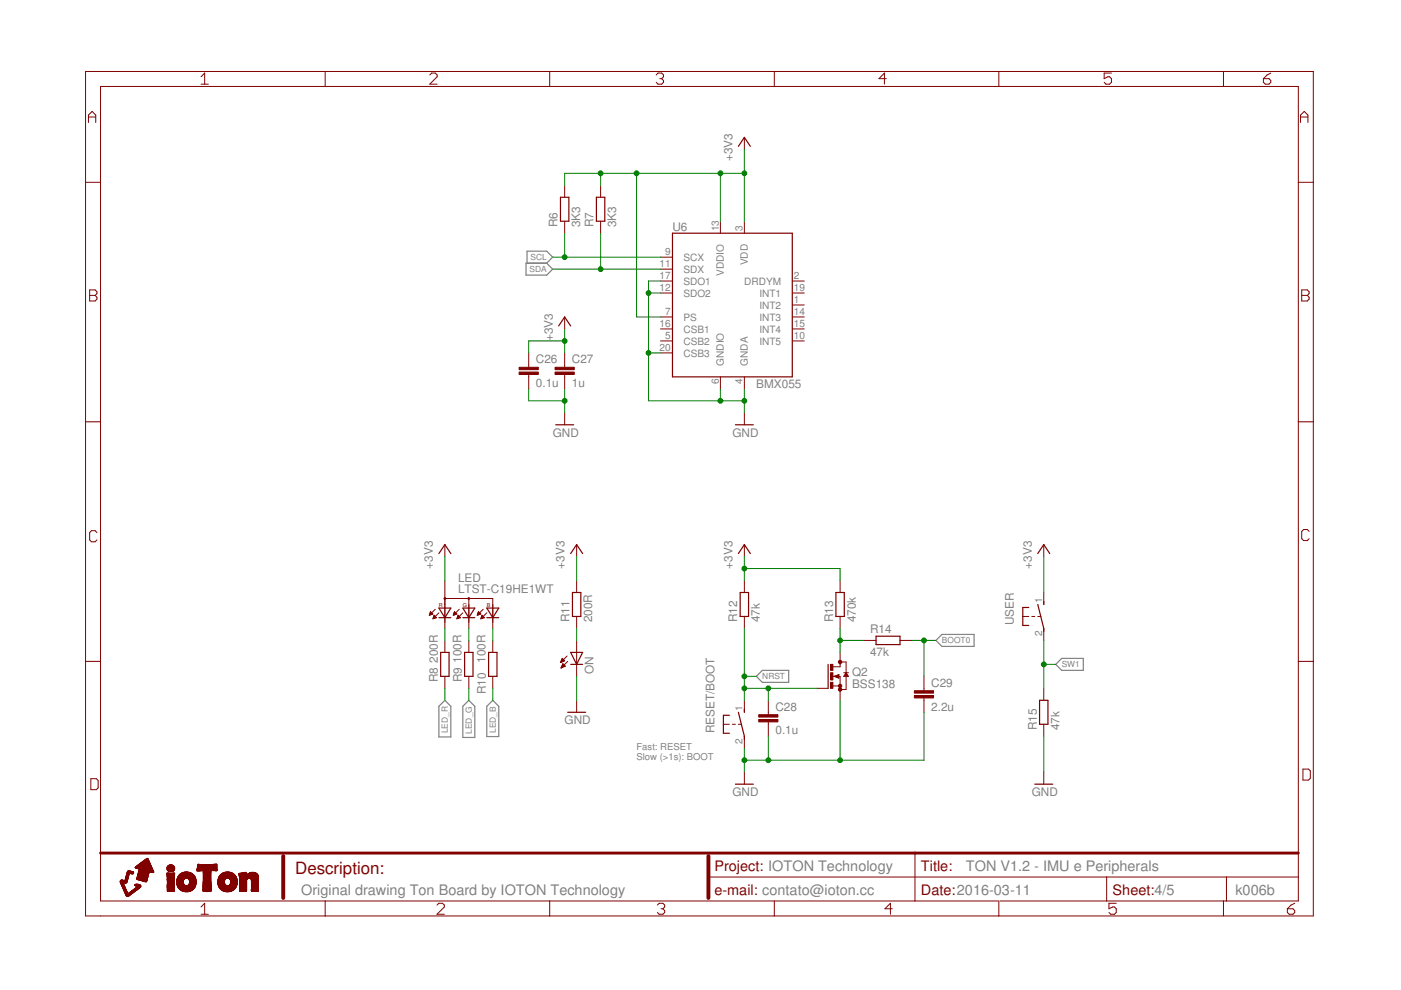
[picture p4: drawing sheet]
<svg xmlns="http://www.w3.org/2000/svg" width="297mm" height="210mm" viewBox="0 0 297 210" stroke-linecap="round" stroke-linejoin="round" font-family="sans-serif">
<defs><g id="words">
<text font-size="3.6" fill="#800000" x="62.6" y="185.3">Description:</text>
<g font-size="3.1" fill="#800000">
<text x="151.5" y="184.7">Project: IOTON Technology</text>
<text x="195.3" y="184.7">Title:</text>
<text x="151.5" y="189.8">e-mail: contato@ioton.cc</text>
<text x="195.3" y="189.8">Date:2016-03-11</text>
<text x="235.9" y="189.8">Sheet:4/5</text>
</g>
<g font-size="3.1" fill="#808080">
<text x="204.8" y="184.7">TON V1.2 - IMU e Peripherals</text>
<text x="63.9" y="189.8">Original drawing Ton Board by IOTON Technology</text>
<text x="261.9" y="189.8">k006b</text>
</g>
<g font-size="2.5" fill="#808080">
<text x="155.3" y="34.2" transform="rotate(-90 155.3 34.2)">+3V3</text>
<text x="118.2" y="48.2" transform="rotate(-90 118.2 48.2)">R6</text>
<text x="123" y="48.2" transform="rotate(-90 123 48.2)">3K3</text>
<text x="125.8" y="48.2" transform="rotate(-90 125.8 48.2)">R7</text>
<text x="130.6" y="48.2" transform="rotate(-90 130.6 48.2)">3K3</text>
<text x="142.6" y="48.9">U6</text>
<text x="113.6" y="77">C26</text>
<text x="117.2" y="72.3" transform="rotate(-90 117.2 72.3)">+3V3</text>
<text x="121.2" y="77">C27</text>
<text x="113.6" y="82.1">0.1u</text>
<text x="121.2" y="82.1">1u</text>
<text x="160.4" y="82.2">BMX055</text>
<text x="117.2" y="92.6">GND</text>
<text x="155.3" y="92.6">GND</text>
<text x="91.8" y="120.6" transform="rotate(-90 91.8 120.6)">+3V3</text>
<text x="97.1" y="125.6">LTST-C19HE1WT</text>
<text x="97.1" y="123.5">LED</text>
<text x="119.7" y="120.6" transform="rotate(-90 119.7 120.6)">+3V3</text>
<text x="155.3" y="120.6" transform="rotate(-90 155.3 120.6)">+3V3</text>
<text x="218.8" y="120.6" transform="rotate(-90 218.8 120.6)">+3V3</text>
<text x="120.8" y="132" transform="rotate(-90 120.8 132)">R11</text>
<text x="125.6" y="132" transform="rotate(-90 125.6 132)">200R</text>
<text x="156.3" y="132" transform="rotate(-90 156.3 132)">R12</text>
<text x="161.1" y="132" transform="rotate(-90 161.1 132)">47k</text>
<text x="176.6" y="132" transform="rotate(-90 176.6 132)">R13</text>
<text x="181.4" y="132" transform="rotate(-90 181.4 132)">470k</text>
<text x="184.5" y="134.3">R14</text>
<text x="215" y="132.6" transform="rotate(-90 215 132.6)">USER</text>
<text x="92.8" y="140.5" transform="rotate(-90 92.8 140.5)">200R</text>
<text x="97.9" y="140.5" transform="rotate(-90 97.9 140.5)">100R</text>
<text x="103" y="140.5" transform="rotate(-90 103 140.5)">100R</text>
<text x="125.8" y="142.9" transform="rotate(-90 125.8 142.9)">ON</text>
<text x="180.7" y="143.4">Q2</text>
<text x="184.5" y="139.1">47k</text>
<text x="92.8" y="144.7" transform="rotate(-90 92.8 144.7)">R8</text>
<text x="97.9" y="144.7" transform="rotate(-90 97.9 144.7)">R9</text>
<text x="103" y="147.2" transform="rotate(-90 103 147.2)">R10</text>
<text x="180.7" y="146">BSS138</text>
<text x="197.4" y="145.6">C29</text>
<text x="119.7" y="153.6">GND</text>
<text x="151.5" y="155.5" transform="rotate(-90 151.5 155.5)">RESET/BOOT</text>
<text x="164.4" y="155.7">0.1u</text>
<text x="164.4" y="150.6">C28</text>
<text x="197.4" y="150.6">2.2u</text>
<text x="219.8" y="154.8" transform="rotate(-90 219.8 154.8)">R15</text>
<text x="224.6" y="154.8" transform="rotate(-90 224.6 154.8)">47k</text>
<text x="155.3" y="168.8">GND</text>
<text x="218.8" y="168.8">GND</text>
</g>
<g font-size="2.1" fill="#808080">
<text x="152.4" y="49.1" transform="rotate(-90 152.4 49.1)">13</text>
<text x="157.5" y="49.1" transform="rotate(-90 157.5 49.1)">3</text>
<text x="139.8" y="56.7">11</text>
<text x="139.8" y="59.2">17</text>
<text x="141" y="54.2">9</text>
<text x="144.9" y="55.3">SCX</text>
<text x="144.9" y="57.8">SDX</text>
<text x="153.5" y="58.5" transform="rotate(-90 153.5 58.5)">VDDIO</text>
<text x="158.6" y="56.3" transform="rotate(-90 158.6 56.3)">VDD</text>
<text x="168.3" y="59.2">2</text>
<text x="139.8" y="61.8">12</text>
<text x="144.9" y="60.4">SDO1</text>
<text x="144.9" y="62.9">SDO2</text>
<text x="157.8" y="60.4">DRDYM</text>
<text x="161" y="65.4">INT2</text>
<text x="161" y="62.9">INT1</text>
<text x="168.3" y="64.3">1</text>
<text x="168.3" y="61.8">19</text>
<text x="139.8" y="69.4">16</text>
<text x="141" y="71.9">5</text>
<text x="141" y="66.9">7</text>
<text x="144.9" y="70.5">CSB1</text>
<text x="144.9" y="68">PS</text>
<text x="161" y="70.5">INT4</text>
<text x="161" y="68">INT3</text>
<text x="168.3" y="69.4">15</text>
<text x="168.3" y="66.9">14</text>
<text x="168.3" y="71.9">10</text>
<text x="139.8" y="74.5">20</text>
<text x="144.9" y="73.1">CSB2</text>
<text x="144.9" y="75.6">CSB3</text>
<text x="153.5" y="77.6" transform="rotate(-90 153.5 77.6)">GNDIO</text>
<text x="158.6" y="77.6" transform="rotate(-90 158.6 77.6)">GNDA</text>
<text x="161" y="73.1">INT5</text>
<text x="152.4" y="81.5" transform="rotate(-90 152.4 81.5)">6</text>
<text x="157.5" y="81.5" transform="rotate(-90 157.5 81.5)">4</text>
<text x="220.9" y="127.8" transform="rotate(-90 220.9 127.8)">1</text>
<text x="220.9" y="134.8" transform="rotate(-90 220.9 134.8)">2</text>
<text x="157.5" y="150.7" transform="rotate(-90 157.5 150.7)">1</text>
<text x="157.5" y="157.7" transform="rotate(-90 157.5 157.7)">2</text>
</g>
<g font-size="2" fill="#808080">
<text x="135" y="159.1">Fast: RESET</text>
<text x="135" y="161.2">Slow (&gt;1s): BOOT</text>
</g>
<g font-size="1.8" fill="#808080">
<text x="112.2" y="57.7">SDA</text>
<text x="112.5" y="55.1">SCL</text>
<text x="199.7" y="136.4">BOOT0</text>
<text x="225.1" y="141.5">SW1</text>
<text x="161.6" y="144">NRST</text>
<text x="95" y="155.5" transform="rotate(-90 95 155.5)">LED_R</text>
<text x="100" y="155.6" transform="rotate(-90 100 155.6)">LED_G</text>
<text x="105.1" y="155.4" transform="rotate(-90 105.1 155.4)">LED_B</text>
</g>
<g font-size="1.1" fill="#800000">
<text x="93.1" y="128.7">R</text>
<text x="98.1" y="128.7">G</text>
<text x="103.2" y="128.7">B</text>
</g>
</g></defs>
<path d="M111.5 55.8h4.4l1.3 1.3-1.3 1.2h-4.4zM111.7 55.8v-2.5h4.2l1.3 1.2-1.3 1.3M198.4 135.8l1.3-1.3h6.8v2.6h-6.8zM94.3 148.5l1.3 1.3v6.5h-2.6v-6.5zM99.4 148.5l1.3 1.3v6.6h-2.6v-6.6zM104.5 148.5l1.2 1.3v6.4h-2.5v-6.4zM160.4 143.4l1.2-1.3h5.6v2.6h-5.6zM223.8 140.9l1.3-1.3h4.6v2.5h-4.6z" fill="none" stroke="#808080" stroke-width=".25"/>
<g fill="none" stroke="#800000" stroke-width=".25">
<path d="M156.5 31l1.3-1.9 1.3 1.9M118.8 41.8h1.8v5.1h-1.8zM126.4 41.8h1.8v5.1h-1.8zM142.6 49.4h25.4v30.5h-25.4zM118.4 69.1l1.3-1.9 1.3 1.9M117.8 90.1h3.8M155.9 90.1h3.8M93 117.4l1.3-1.9 1.3 1.9M121 117.4l1.3-1.9 1.2 1.9M156.5 117.4l1.3-1.9 1.3 1.9M220 117.4l1.3-1.9 1.3 1.9M93 131h2.6"/>
<path d="M93 128.9h2.6l-1.3 2.1zM93.4 138.3h1.8v5.1h-1.8zM98.1 131h2.6M98.1 128.9h2.6l-1.3 2.1zM98.5 138.3h1.8v5.1h-1.8zM103.2 128.9h2.5l-1.2 2.1zM103.2 131h2.5M103.6 138.3h1.8v5.1h-1.8zM121 138.3h2.5l-1.2 2.6zM121.4 125.6h1.7v5.1h-1.7zM156.9 125.6h1.8v5.1h-1.8zM177.2 125.6h1.8v5.1h-1.8z"/>
<path d="M185.7 134.9h5.1v1.8h-5.1zM218.1 128.8h-1.2v3.8h1.2M220 128.2l1.3 5v.7M221.3 127.5v.7M120.4 151h3.8M121 140.9h2.5M154.6 151.7h-1.2v3.8h1.2M156.5 151l1.3 5.1v.6M157.8 150.4v.6M175.6 140.9v5M177.1 143.4l.6 .3v-.5l-.5 .2M179.4 142.9l.2 .4h-.5z"/>
<path d="M220.4 148.5h1.8v5.1h-1.8zM155.9 166.3h3.8M219.4 166.3h3.8"/>
<circle cx="94.3" cy="126.9" r=".17"/>
<circle cx="99.4" cy="126.9" r=".17"/>
</g>
<g fill="none" stroke="#800000" stroke-width=".21">
<path d="M42.6 16.3l.8-.8v2.3M42.6 17.8h1.6M68.9 15.2v3.1M91.1 15.9l.4-.4h.8l.4 .4v.4l-1.6 1.5h1.6M116.5 15.2v3.1M139.1 15.9l.4-.4h.8l.4 .4v.4l-.4 .4M139.9 16.7h.4M140.3 16.7l.4 .4v.3l-.4 .4h-.8l-.4-.4M164.2 15.2v3.1M187.9 16.7h-1.5l1.1-1.2v2.3M211.8 15.2v3.1M235.6 15.5h-1.5v1.2l.8-.4h.4l.3 .4v.7l-.3 .4h-.8l-.4-.4"/>
<path d="M259.4 15.2v3.1M267.9 16.7h1.1l.4 .4v.3l-.4 .4h-.7l-.4-.4zM269.4 15.5l-.8 .4-.7 .8M18.1 38.7h3.2M18.8 24.8h1.5M18.8 26v-1.6l.7-.8 .8 .8v1.6M119.7 39.3v2.5M127.3 39.3v2.5M157.8 29.1v2.6M275.3 38.7h3.1M275.7 26v-1.6l.8-.8 .8 .8v1.6M275.7 24.8h1.6"/>
<path d="M119.7 46.9v2.5M127.3 46.9v2.5M140 54.5h2.6M140 57.1h2.6M140 59.6h2.6M152.7 46.9v2.5M157.8 46.9v2.5M168 59.6h2.5M19 61.5h1.2l.4 .4v.4l-.4 .3 .4 .4v.4l-.4 .4h-1.2zM19 62.6h1.2M112.1 74.8v3.1M112.1 79.4v3"/>
<path d="M119.7 67.2v2.5M119.7 74.8v3.1M119.7 79.4v3M140 62.1h2.6M140 69.7h2.6M140 67.2h2.6M140 72.3h2.6M140 74.8h2.6M152.7 79.9v2.5M157.8 79.9v2.5M168 62.1h2.5M168 69.7h2.5"/>
<path d="M168 67.2h2.5M168 64.7h2.5M168 72.3h2.5M276 61.5h1.2l.4 .4v.4l-.4 .3 .4 .4v.4l-.4 .4h-1.2zM276 62.6h1.2M18.1 89.4h3.2M119.7 87.5v2.6M157.8 87.5v2.6M275.3 89.4h3.1M20.6 112.9l-.4-.4h-.8l-.4 .4v1.6l.4 .4h.8l.4-.4M94.3 115.5v2.5M122.3 115.5v2.5"/>
<path d="M157.8 115.5v2.5M221.3 115.5v2.5M277.6 112.7l-.4-.4h-.8l-.4 .4v1.5l.4 .4h.8l.4-.4M91.1 130.4h.2M91.1 130.3h.5M91.1 130.1h.6M91.2 130h.4M91.2 129.9h.3M91.2 129.8h.2M91.3 129.7l.5 .5-.8 .3zM91.8 131.1h.3M91.9 131h.6"/>
<path d="M91.9 130.9h.5M91.9 130.7h.4M92 130.6h.2M92 130.5h.1M92 130.5l.5 .5-.7 .2zM92.3 129.2l-.9 .9M93 129.9l-.8 .9M94.3 123.1v10.1M94.3 135.8v2.5M94.3 126.9h10.2v6.3M96.1 130.4h.3M96.2 130.3h.5"/>
<path d="M96.2 130.1h.6M96.2 130h.5M96.3 129.9h.3M96.3 129.8h.1M96.4 129.7l.5 .5-.8 .3zM96.9 131.1h.3M96.9 131h.7M97 130.9h.5M97 130.7h.4M97.1 130.6h.2M97.1 130.5h.1M97.1 130.5l.5 .5-.7 .2z"/>
<path d="M97.4 129.2l-.9 .9M98.1 129.9l-.9 .9M99.4 126.9v6.3M99.4 135.8v2.5M101.2 130.4h.2M101.2 130.3h.6M101.3 130.1h.6M101.3 130h.4M101.4 129.9h.2M101.4 129.8h.1M101.4 129.7l.5 .5-.7 .3zM102 131.1h.3"/>
<path d="M102 131h.7M102.1 130.9h.5M102.1 130.7h.4M102.2 130.6h.2M102.2 130.5l.5 .5-.8 .2zM102.2 130.5h.1M102.4 129.2l-.8 .9M103.2 129.9l-.9 .9M104.5 135.8v2.5M119.1 139.9h.4M119.1 139.8h.3M119.2 139.7h.1"/>
<path d="M119.2 139.6l.5 .5-.9 .4zM120.2 139.1l-1.4 1.4M122.3 123.1v2.5M122.3 130.7v2.5M122.3 135.8v7.6M157.8 123.1v2.5M157.8 130.7v2.5M178.1 138.3v3.1h-1.5M178.1 123.1v2.5M178.1 130.7v2.5M183.2 135.8h2.5M190.8 135.8h2.6"/>
<path d="M216.9 130.7h1.2M218.8 130.7h.6M220 130.7h.7M221.3 125.6v2.6M221.3 133.2v2.6M18.1 140.2h3.2M94.3 143.4v2.5M99.4 143.4v2.5M104.5 143.4v2.5M118.9 140.4h.2M118.9 140.3h.4M119 140.1h.6"/>
<path d="M119 141.6h.1M119 140h.6M119 141.5h.3M119.1 141.4h.5M119.1 141.2h.7M119.2 141.1h.5M119.2 141h.4M119.3 140.9h.2M119.3 140.8h.1M119.8 141.2l-.5-.5-.3 .9M119.8 141.2l-.8 .4M120.4 140.2l-1.4 1.4"/>
<path d="M122.3 148.5v2.5M153.4 153.6h1.2M155.3 153.6h.6M156.5 153.6h.7M157.8 148.5v2.5M157.8 156.1v2.5M162.9 148.5v3M162.9 153.1v3M173.1 145.9h2.5M176.6 143.4h1.5v5.1M176.6 145.4h1.5M176.8 143.4l1.1-.4v.8z"/>
<path d="M178.1 140.4h1.3v5.8h-1.3M178.9 142.6h1M179.4 142.6l.5 .8h-1zM195.9 143.4v3.1M195.9 148v3M221.3 145.9v2.6M221.3 153.6v2.5M275.3 140.2h3.1M19.3 165.1h1.1l.4 .4v1.5l-.4 .4h-1.1zM157.8 163.7v2.6M221.3 163.7v2.6M276.2 163.1h1.2l.4 .3v1.6l-.4 .4h-1.2z"/>
<path d="M42.6 192.3l.8-.8v2.3M42.6 193.8h1.6M68.9 191v3.2M92.6 191.9l.4-.4h.8l.4 .4v.4l-1.6 1.5h1.6M116.5 191v3.2M139.4 191.9l.4-.4h.7l.4 .4v.4l-.4 .4M140.1 192.7h.4M140.5 192.7l.4 .4v.4l-.4 .3h-.7l-.4-.3M150.2 185.9h125.1M164.2 191v3.2M189.2 192.7h-1.6l1.2-1.2v2.3M194 180.9v10.1"/>
<path d="M211.6 191h-190.3v-172.7h254v172.7h-63.3M211.8 191v3.2M234.6 185.9v5.1M236.7 191.5h-1.6v1.2l.8-.4h.4l.4 .4v.8l-.4 .3h-.8l-.4-.3M259.4 191v3.2h-241.3v-179h260.3v179h-18.9M260 185.9v5.1M272.9 192.7h1.2l.4 .4v.4l-.4 .3h-.8l-.4-.3zM274.5 191.5l-.8 .4-.8 .8"/>
</g>
<g fill="#800000" stroke="#800000" stroke-width=".21">
<path d="M117.7 78.9h4.1v.5h-4.1z"/>
<path d="M117.7 77.9h4.1v.5h-4.1z"/>
<path d="M110.1 78.9h4v.5h-4z"/>
<path d="M110.1 77.9h4v.5h-4z"/>
<path d="M160.9 152.5h4v.6h-4z"/>
<path d="M160.9 151.5h4v.5h-4z"/>
<path d="M26.9 190l.3 .1z"/>
<path d="M26.8 190h.5z"/>
<path d="M26.8 189.9l.5 .1z"/>
<path d="M26.8 189.9l.6 .1z"/>
<path d="M26.8 189.9h.6z"/>
<path d="M26.7 189.8l.8 .1z"/>
<path d="M26.7 189.8h.8z"/>
<path d="M26.7 189.7l.9 .1z"/>
<path d="M26.6 189.7h1.1z"/>
<path d="M26.7 189.7h1z"/>
<path d="M26.6 189.6l1.2 .1z"/>
<path d="M26.6 189.6h1.2z"/>
<path d="M26.6 189.5l1.3 .1z"/>
<path d="M26.6 189.5h1.3z"/>
<path d="M26.6 189.5h.5z"/>
<path d="M27.2 189.5h.8z"/>
<path d="M26.6 189.4l.5 .1z"/>
<path d="M27.2 189.4l.8 .1z"/>
<path d="M26.5 189.4h.6z"/>
<path d="M27.2 189.4h.8z"/>
<path d="M27.3 189.4h.8z"/>
<path d="M26.5 189.3l.6 .1z"/>
<path d="M27.3 189.3l.8 .1z"/>
<path d="M26.5 189.3l.5 .1z"/>
<path d="M27.4 189.3l.8 .1z"/>
<path d="M26.5 189.3h.5z"/>
<path d="M27.4 189.3h.8z"/>
<path d="M26.5 189.2l.5 .1z"/>
<path d="M27.5 189.2l.8 .1z"/>
<path d="M26.4 189.2h.6z"/>
<path d="M27.5 189.2h.8z"/>
<path d="M26.5 189.2h.5z"/>
<path d="M27.6 189.2h.8z"/>
<path d="M26.4 189.1l.6 .1z"/>
<path d="M27.6 189.1l.8 .1z"/>
<path d="M26.4 189.1h.5z"/>
<path d="M27.6 189.1h.8z"/>
<path d="M27.7 189.1h.8z"/>
<path d="M26.4 189l.5 .1z"/>
<path d="M27.7 189l.8 .1z"/>
<path d="M39.2 189l.7 .1z"/>
<path d="M47.9 189l.7 .1z"/>
<path d="M26.4 189h.5z"/>
<path d="M27.8 189h.8z"/>
<path d="M39 189h1.1z"/>
<path d="M43.7 189h.4z"/>
<path d="M47.7 189h1.1z"/>
<path d="M35.6 189h1.3z"/>
<path d="M38.9 189h1.3z"/>
<path d="M43.1 189h1.5z"/>
<path d="M47.6 189h1.3z"/>
<path d="M50.9 189h1.3z"/>
<path d="M53.4 189h1.3z"/>
<path d="M27.9 189h.8z"/>
<path d="M35.5 189h1.4z"/>
<path d="M38.8 189h1.5z"/>
<path d="M43.1 189h1.6z"/>
<path d="M47.5 189h1.5z"/>
<path d="M53.4 189h1.4z"/>
<path d="M26.3 188.9l.6 .1z"/>
<path d="M27.9 188.9l.8 .1z"/>
<path d="M35.5 188.9l1.5 .1z"/>
<path d="M38.7 188.9l1.7 .1z"/>
<path d="M43.1 188.9l1.6 .1z"/>
<path d="M47.4 188.9l1.7 .1z"/>
<path d="M50.8 188.9l1.5 .1z"/>
<path d="M53.3 188.9l1.5 .1z"/>
<path d="M26.3 188.9h.5z"/>
<path d="M27.9 188.9h.8z"/>
<path d="M35.5 188.9h1.5z"/>
<path d="M38.7 188.9h1.7z"/>
<path d="M43.1 188.9h1.6z"/>
<path d="M47.3 188.9h1.8z"/>
<path d="M50.8 188.9h1.5z"/>
<path d="M53.3 188.9h1.5z"/>
<path d="M26.3 188.8l.5 .1z"/>
<path d="M28 188.8l.8 .1z"/>
<path d="M35.5 188.8l1.5 .1z"/>
<path d="M38.6 188.8l1.9 .1z"/>
<path d="M43 188.8l1.8 .1z"/>
<path d="M47.3 188.8l1.9 .1z"/>
<path d="M50.8 188.8l1.5 .1z"/>
<path d="M53.3 188.8l1.5 .1z"/>
<path d="M38.5 188.8l2.1 .1z"/>
<path d="M47.2 188.8l2.1 .1z"/>
<path d="M26.3 188.8h.5z"/>
<path d="M28.1 188.8h.8z"/>
<path d="M35.5 188.8h1.5z"/>
<path d="M38.5 188.8h2.1z"/>
<path d="M43 188.8h1.8z"/>
<path d="M47.2 188.8h2.1z"/>
<path d="M50.8 188.8h1.5z"/>
<path d="M53.3 188.8h1.5z"/>
<path d="M38.4 188.8h2.3z"/>
<path d="M47.1 188.8h2.3z"/>
<path d="M26.3 188.7l.5 .1z"/>
<path d="M28.1 188.7l.8 .1z"/>
<path d="M35.5 188.7l1.5 .1z"/>
<path d="M38.4 188.7l2.3 .1z"/>
<path d="M43 188.7l1.8 .1z"/>
<path d="M47.1 188.7l2.3 .1z"/>
<path d="M50.8 188.7l1.5 .1z"/>
<path d="M53.3 188.7l1.5 .1z"/>
<path d="M26.2 188.7h.6z"/>
<path d="M28.2 188.7h.8z"/>
<path d="M35.5 188.7h1.5z"/>
<path d="M38.3 188.7h2.5z"/>
<path d="M43 188.7h1.8z"/>
<path d="M47 188.7h2.5z"/>
<path d="M50.8 188.7h1.5z"/>
<path d="M53.3 188.7h1.5z"/>
<path d="M26.2 188.7h.5z"/>
<path d="M26.2 188.6l.6 .1z"/>
<path d="M28.3 188.6l.8 .1z"/>
<path d="M35.5 188.6l1.5 .1z"/>
<path d="M38.2 188.6l2.6 .1z"/>
<path d="M43 188.6l1.8 .1z"/>
<path d="M46.9 188.6l2.6 .1z"/>
<path d="M50.8 188.6l1.5 .1z"/>
<path d="M53.3 188.6l1.5 .1z"/>
<path d="M26.2 188.6l.5 .1z"/>
<path d="M38.2 188.6l2.7 .1z"/>
<path d="M46.9 188.6l2.7 .1z"/>
<path d="M26.2 188.6h.5z"/>
<path d="M28.3 188.6h.8z"/>
<path d="M35.5 188.6h1.5z"/>
<path d="M38.1 188.6h2.8z"/>
<path d="M43 188.6h1.8z"/>
<path d="M46.8 188.6h2.8z"/>
<path d="M50.8 188.6h1.5z"/>
<path d="M53.3 188.6h1.5z"/>
<path d="M28.4 188.6h.8z"/>
<path d="M38.1 188.6h2.9z"/>
<path d="M46.8 188.6h2.9z"/>
<path d="M26.2 188.5l.5 .1z"/>
<path d="M28.4 188.5l.8 .1z"/>
<path d="M35.5 188.5l1.5 .1z"/>
<path d="M38.1 188.5l2.9 .1z"/>
<path d="M43 188.5l1.8 .1z"/>
<path d="M46.8 188.5l2.9 .1z"/>
<path d="M50.8 188.5l1.5 .1z"/>
<path d="M53.3 188.5l1.5 .1z"/>
<path d="M26.1 188.5h.6z"/>
<path d="M28.5 188.5h.8z"/>
<path d="M35.5 188.5h1.5z"/>
<path d="M38.1 188.5h2.9z"/>
<path d="M43.1 188.5h1.6z"/>
<path d="M46.8 188.5h2.9z"/>
<path d="M50.8 188.5h1.5z"/>
<path d="M53.3 188.5h1.5z"/>
<path d="M26.1 188.5h.5z"/>
<path d="M38 188.5h3z"/>
<path d="M46.7 188.5h3z"/>
<path d="M26.1 188.4l.5 .1z"/>
<path d="M28.6 188.4l.8 .1z"/>
<path d="M35.5 188.4l1.5 .1z"/>
<path d="M38 188.4l3.1 .1z"/>
<path d="M43.1 188.4l1.6 .1z"/>
<path d="M46.7 188.4l3.1 .1z"/>
<path d="M50.8 188.4l1.5 .1z"/>
<path d="M53.3 188.4l1.5 .1z"/>
<path d="M26.1 188.4h.5z"/>
<path d="M28.6 188.4h.8z"/>
<path d="M35.5 188.4h1.5z"/>
<path d="M38 188.4h3.1z"/>
<path d="M43.1 188.4h1.6z"/>
<path d="M46.7 188.4h3.1z"/>
<path d="M50.8 188.4h1.5z"/>
<path d="M53.3 188.4h1.5z"/>
<path d="M37.9 188.4h3.2z"/>
<path d="M46.6 188.4h3.2z"/>
<path d="M26.1 188.3l.5 .1z"/>
<path d="M28.7 188.3l.8 .1z"/>
<path d="M35.5 188.3l1.5 .1z"/>
<path d="M37.9 188.3l3.2 .1z"/>
<path d="M43.1 188.3l1.6 .1z"/>
<path d="M46.6 188.3l3.2 .1z"/>
<path d="M50.8 188.3l1.5 .1z"/>
<path d="M53.3 188.3l1.5 .1z"/>
<path d="M26.1 188.3h.5z"/>
<path d="M28.7 188.3h.8z"/>
<path d="M35.5 188.3h1.5z"/>
<path d="M37.9 188.3h3.3z"/>
<path d="M43.1 188.3h1.6z"/>
<path d="M46.6 188.3h3.3z"/>
<path d="M50.8 188.3h1.5z"/>
<path d="M53.3 188.3h1.5z"/>
<path d="M26.1 188.2l.5 .1z"/>
<path d="M28.8 188.2l.8 .1z"/>
<path d="M35.5 188.2l1.5 .1z"/>
<path d="M37.8 188.2l3.4 .1z"/>
<path d="M43.1 188.2l1.6 .1z"/>
<path d="M46.5 188.2l3.4 .1z"/>
<path d="M50.8 188.2l1.5 .1z"/>
<path d="M53.3 188.2l1.5 .1z"/>
<path d="M26 188.2l.6 .1z"/>
<path d="M46.5 188.2l3.5 .1z"/>
<path d="M26 188.2h.5z"/>
<path d="M28.9 188.2h.8z"/>
<path d="M35.5 188.2h1.4z"/>
<path d="M37.8 188.2h3.5z"/>
<path d="M43.1 188.2h1.6z"/>
<path d="M46.5 188.2h3.5z"/>
<path d="M50.8 188.2h1.5z"/>
<path d="M53.3 188.2h1.5z"/>
<path d="M26 188.1l.5 .1z"/>
<path d="M29 188.1l.8 .1z"/>
<path d="M35.5 188.1l1.4 .1z"/>
<path d="M37.7 188.1l3.6 .1z"/>
<path d="M43.1 188.1l1.6 .1z"/>
<path d="M46.5 188.1l3.5 .1z"/>
<path d="M50.8 188.1l1.5 .1z"/>
<path d="M53.3 188.1l1.5 .1z"/>
<path d="M26 188.1h.5z"/>
<path d="M29 188.1h.8z"/>
<path d="M35.5 188.1h1.4z"/>
<path d="M37.8 188.1h3.5z"/>
<path d="M43.1 188.1h1.6z"/>
<path d="M46.5 188.1h3.5z"/>
<path d="M50.8 188.1h1.5z"/>
<path d="M53.3 188.1h1.5z"/>
<path d="M37.7 188.1h3.6z"/>
<path d="M46.4 188.1h3.6z"/>
<path d="M26 188l.5 .1z"/>
<path d="M29.1 188l.7 .1z"/>
<path d="M35.5 188l1.4 .1z"/>
<path d="M37.7 188l3.7 .1z"/>
<path d="M43.1 188l1.6 .1z"/>
<path d="M46.4 188l3.7 .1z"/>
<path d="M50.8 188l1.5 .1z"/>
<path d="M53.3 188l1.5 .1z"/>
<path d="M25.9 188h.6z"/>
<path d="M29.1 188h.7z"/>
<path d="M35.5 188h1.4z"/>
<path d="M37.7 188h3.6z"/>
<path d="M43.1 188h1.6z"/>
<path d="M46.4 188h3.7z"/>
<path d="M50.8 188h1.5z"/>
<path d="M53.3 188h1.5z"/>
<path d="M25.9 188h.5z"/>
<path d="M37.7 188h3.7z"/>
<path d="M25.9 187.9l.5 .1z"/>
<path d="M29.2 187.9l.7 .1z"/>
<path d="M35.5 187.9l1.4 .1z"/>
<path d="M37.7 187.9l3.7 .1z"/>
<path d="M43.1 187.9l1.6 .1z"/>
<path d="M46.4 187.9l3.7 .1z"/>
<path d="M50.8 187.9l1.5 .1z"/>
<path d="M53.3 187.9l1.5 .1z"/>
<path d="M29.1 187.9l.8 .1z"/>
<path d="M25.9 187.9h.5z"/>
<path d="M29 187.9h.9z"/>
<path d="M35.5 187.9h1.4z"/>
<path d="M37.6 187.9h3.8z"/>
<path d="M43.1 187.9h1.6z"/>
<path d="M46.4 187.9h3.7z"/>
<path d="M50.8 187.9h1.5z"/>
<path d="M53.3 187.9h1.5z"/>
<path d="M28.9 187.9h1z"/>
<path d="M46.3 187.9h3.8z"/>
<path d="M25.8 187.8l.6 .1z"/>
<path d="M28.8 187.8l1.1 .1z"/>
<path d="M35.5 187.8l1.4 .1z"/>
<path d="M37.6 187.8l3.8 .1z"/>
<path d="M43.1 187.8l1.6 .1z"/>
<path d="M46.3 187.8l3.8 .1z"/>
<path d="M50.8 187.8l1.5 .1z"/>
<path d="M53.3 187.8l1.5 .1z"/>
<path d="M25.8 187.8h.6z"/>
<path d="M28.7 187.8h1.1z"/>
<path d="M35.5 187.8h1.4z"/>
<path d="M37.6 187.8h3.8z"/>
<path d="M43.1 187.8h1.6z"/>
<path d="M46.3 187.8h3.9z"/>
<path d="M50.8 187.8h1.5z"/>
<path d="M53.3 187.8h1.5z"/>
<path d="M25.8 187.7l.6 .1z"/>
<path d="M28.6 187.7l1.2 .1z"/>
<path d="M35.5 187.7l1.4 .1z"/>
<path d="M37.6 187.7l1.8 .1z"/>
<path d="M39.6 187.7l1.9 .1z"/>
<path d="M43.1 187.7l1.6 .1z"/>
<path d="M46.3 187.7l1.8 .1z"/>
<path d="M48.4 187.7l1.8 .1z"/>
<path d="M50.8 187.7l1.5 .1z"/>
<path d="M53.3 187.7l1.5 .1z"/>
<path d="M37.6 187.7l1.7 .1z"/>
<path d="M39.8 187.7l1.7 .1z"/>
<path d="M46.3 187.7l1.7 .1z"/>
<path d="M48.5 187.7l1.7 .1z"/>
<path d="M25.8 187.7h.5z"/>
<path d="M28.6 187.7h1.2z"/>
<path d="M35.5 187.7h1.4z"/>
<path d="M37.5 187.7h1.7z"/>
<path d="M39.8 187.7h1.7z"/>
<path d="M43.1 187.7h1.6z"/>
<path d="M46.3 187.7h1.7z"/>
<path d="M48.5 187.7h1.7z"/>
<path d="M50.8 187.7h1.5z"/>
<path d="M53.3 187.7h1.5z"/>
<path d="M37.6 187.7h1.6z"/>
<path d="M39.9 187.7h1.6z"/>
<path d="M46.3 187.7h1.6z"/>
<path d="M48.6 187.7h1.6z"/>
<path d="M25.8 187.6l.5 .1z"/>
<path d="M28.6 187.6l1.2 .1z"/>
<path d="M35.5 187.6l1.4 .1z"/>
<path d="M37.6 187.6l1.5 .1z"/>
<path d="M39.9 187.6l1.6 .1z"/>
<path d="M43.1 187.6l1.6 .1z"/>
<path d="M46.3 187.6l1.6 .1z"/>
<path d="M48.6 187.6l1.6 .1z"/>
<path d="M50.8 187.6l1.5 .1z"/>
<path d="M53.3 187.6l1.5 .1z"/>
<path d="M25.7 187.6h.6z"/>
<path d="M28.6 187.6h1.1z"/>
<path d="M35.5 187.6h1.4z"/>
<path d="M37.5 187.6h1.6z"/>
<path d="M39.9 187.6h1.6z"/>
<path d="M43.1 187.6h1.6z"/>
<path d="M46.3 187.6h1.5z"/>
<path d="M48.7 187.6h1.5z"/>
<path d="M50.8 187.6h1.5z"/>
<path d="M53.3 187.6h1.5z"/>
<path d="M25.7 187.6h.5z"/>
<path d="M40 187.6h1.5z"/>
<path d="M46.2 187.6h1.6z"/>
<path d="M25.7 187.5l.6 .1z"/>
<path d="M28.6 187.5l1 .1z"/>
<path d="M35.5 187.5l1.4 .1z"/>
<path d="M37.5 187.5l1.6 .1z"/>
<path d="M40 187.5l1.5 .1z"/>
<path d="M43.1 187.5l1.6 .1z"/>
<path d="M46.2 187.5l1.6 .1z"/>
<path d="M48.7 187.5l1.5 .1z"/>
<path d="M50.8 187.5l1.5 .1z"/>
<path d="M53.3 187.5l1.5 .1z"/>
<path d="M28.7 187.5l.8 .1z"/>
<path d="M37.5 187.5l1.5 .1z"/>
<path d="M46.2 187.5l1.5 .1z"/>
<path d="M25.7 187.5h.5z"/>
<path d="M28.7 187.5h.6z"/>
<path d="M35.5 187.5h1.4z"/>
<path d="M37.5 187.5h1.5z"/>
<path d="M40 187.5h1.5z"/>
<path d="M43.1 187.5h1.6z"/>
<path d="M46.2 187.5h1.5z"/>
<path d="M48.8 187.5h1.4z"/>
<path d="M50.8 187.5h1.5z"/>
<path d="M53.3 187.5h1.5z"/>
<path d="M28.9 187.5h.2z"/>
<path d="M40.1 187.5h1.4z"/>
<path d="M25.7 187.4l.5 .1z"/>
<path d="M35.5 187.4l1.4 .1z"/>
<path d="M37.5 187.4l1.5 .1z"/>
<path d="M40.1 187.4l1.4 .1z"/>
<path d="M43.1 187.4l1.6 .1z"/>
<path d="M46.2 187.4l1.5 .1z"/>
<path d="M48.8 187.4l1.5 .1z"/>
<path d="M50.8 187.4l1.5 .1z"/>
<path d="M53.3 187.4l1.5 .1z"/>
<path d="M25.7 187.4h.5z"/>
<path d="M35.5 187.4h1.4z"/>
<path d="M37.5 187.4h1.4z"/>
<path d="M40.1 187.4h1.5z"/>
<path d="M43.1 187.4h1.6z"/>
<path d="M46.2 187.4h1.5z"/>
<path d="M48.8 187.4h1.5z"/>
<path d="M50.8 187.4h1.5z"/>
<path d="M53.3 187.4h1.5z"/>
<path d="M25.6 187.3l.6 .1z"/>
<path d="M35.5 187.3l1.4 .1z"/>
<path d="M37.5 187.3l1.4 .1z"/>
<path d="M40.2 187.3l1.4 .1z"/>
<path d="M43.1 187.3l1.6 .1z"/>
<path d="M46.2 187.3l1.4 .1z"/>
<path d="M48.9 187.3l1.4 .1z"/>
<path d="M50.8 187.3l1.5 .1z"/>
<path d="M53.3 187.3l1.5 .1z"/>
<path d="M25.6 187.3h.5z"/>
<path d="M35.5 187.3h1.4z"/>
<path d="M37.5 187.3h1.4z"/>
<path d="M40.2 187.3h1.4z"/>
<path d="M43.1 187.3h1.6z"/>
<path d="M46.2 187.3h1.4z"/>
<path d="M48.9 187.3h1.4z"/>
<path d="M50.8 187.3h1.5z"/>
<path d="M53.3 187.3h1.5z"/>
<path d="M25.6 187.2l.5 .1z"/>
<path d="M35.5 187.2l1.4 .1z"/>
<path d="M37.5 187.2l1.4 .1z"/>
<path d="M40.2 187.2l1.4 .1z"/>
<path d="M43.1 187.2l1.6 .1z"/>
<path d="M46.2 187.2l1.4 .1z"/>
<path d="M48.9 187.2l1.4 .1z"/>
<path d="M50.8 187.2l1.5 .1z"/>
<path d="M53.3 187.2l1.5 .1z"/>
<path d="M25.6 187.2h.5z"/>
<path d="M26.5 187.2h.2z"/>
<path d="M35.5 187.2h1.4z"/>
<path d="M37.5 187.2h1.4z"/>
<path d="M40.2 187.2h1.4z"/>
<path d="M43.1 187.2h1.6z"/>
<path d="M46.2 187.2h1.4z"/>
<path d="M48.9 187.2h1.4z"/>
<path d="M50.8 187.2h1.5z"/>
<path d="M53.3 187.2h1.5z"/>
<path d="M26.4 187.2h.4z"/>
<path d="M37.5 187.2h1.3z"/>
<path d="M26.2 187.2h.6z"/>
<path d="M25.5 187.1l.6 .1z"/>
<path d="M26.1 187.1l.7 .1z"/>
<path d="M35.5 187.1l1.4 .1z"/>
<path d="M37.5 187.1l1.3 .1z"/>
<path d="M40.2 187.1l1.4 .1z"/>
<path d="M43.1 187.1l1.6 .1z"/>
<path d="M46.2 187.1l1.4 .1z"/>
<path d="M48.9 187.1l1.4 .1z"/>
<path d="M50.8 187.1l1.5 .1z"/>
<path d="M53.3 187.1l1.5 .1z"/>
<path d="M25.5 187.1h1.4z"/>
<path d="M35.5 187.1h1.4z"/>
<path d="M37.5 187.1h1.3z"/>
<path d="M40.2 187.1h1.4z"/>
<path d="M43.1 187.1h1.6z"/>
<path d="M46.2 187.1h1.4z"/>
<path d="M48.9 187.1h1.4z"/>
<path d="M50.8 187.1h1.5z"/>
<path d="M53.3 187.1h1.5z"/>
<path d="M25.5 187l1.4 .1z"/>
<path d="M35.5 187l1.4 .1z"/>
<path d="M37.5 187l1.3 .1z"/>
<path d="M40.2 187l1.4 .1z"/>
<path d="M43.1 187l1.6 .1z"/>
<path d="M46.2 187l1.4 .1z"/>
<path d="M48.9 187l1.4 .1z"/>
<path d="M50.8 187l1.5 .1z"/>
<path d="M53.3 187l1.5 .1z"/>
<path d="M25.5 187h1.4z"/>
<path d="M35.5 187h1.4z"/>
<path d="M37.5 187h1.3z"/>
<path d="M40.2 187h1.4z"/>
<path d="M43.1 187h1.6z"/>
<path d="M46.2 187h1.4z"/>
<path d="M48.9 187h1.4z"/>
<path d="M50.8 187h1.5z"/>
<path d="M53.3 187h1.5z"/>
<path d="M25.5 186.9l1.4 .1z"/>
<path d="M30.9 186.9l.1 .1z"/>
<path d="M35.5 186.9l1.4 .1z"/>
<path d="M37.5 186.9l1.3 .1z"/>
<path d="M40.2 186.9l1.4 .1z"/>
<path d="M43.1 186.9l1.6 .1z"/>
<path d="M46.2 186.9l1.4 .1z"/>
<path d="M48.9 186.9l1.4 .1z"/>
<path d="M50.8 186.9l1.5 .1z"/>
<path d="M53.3 186.9l1.5 .1z"/>
<path d="M25.5 186.9h1.5z"/>
<path d="M30.7 186.9h.4z"/>
<path d="M35.5 186.9h1.4z"/>
<path d="M37.5 186.9h1.3z"/>
<path d="M40.2 186.9h1.4z"/>
<path d="M43.1 186.9h1.6z"/>
<path d="M46.2 186.9h1.4z"/>
<path d="M48.9 186.9h1.4z"/>
<path d="M50.8 186.9h1.5z"/>
<path d="M53.3 186.9h1.5z"/>
<path d="M30.6 186.9h.5z"/>
<path d="M25.5 186.8l1.5 .1z"/>
<path d="M30.5 186.8l.6 .1z"/>
<path d="M35.5 186.8l1.4 .1z"/>
<path d="M37.5 186.8l1.3 .1z"/>
<path d="M40.2 186.8l1.4 .1z"/>
<path d="M43.1 186.8l1.6 .1z"/>
<path d="M46.2 186.8l1.4 .1z"/>
<path d="M48.9 186.8l1.4 .1z"/>
<path d="M50.8 186.8l1.5 .1z"/>
<path d="M53.3 186.8l1.5 .1z"/>
<path d="M30.4 186.8l.7 .1z"/>
<path d="M25.5 186.8h1.5z"/>
<path d="M30.3 186.8h.8z"/>
<path d="M35.5 186.8h1.4z"/>
<path d="M37.5 186.8h1.3z"/>
<path d="M40.2 186.8h1.4z"/>
<path d="M43.1 186.8h1.6z"/>
<path d="M46.2 186.8h1.4z"/>
<path d="M48.9 186.8h1.4z"/>
<path d="M50.8 186.8h1.5z"/>
<path d="M53.3 186.8h1.5z"/>
<path d="M30.2 186.8h.9z"/>
<path d="M25.5 186.7l1.5 .1z"/>
<path d="M30.1 186.7l1 .1z"/>
<path d="M35.5 186.7l1.4 .1z"/>
<path d="M37.5 186.7l1.4 .1z"/>
<path d="M40.2 186.7l1.4 .1z"/>
<path d="M43.1 186.7l1.6 .1z"/>
<path d="M46.2 186.7l1.4 .1z"/>
<path d="M48.9 186.7l1.4 .1z"/>
<path d="M50.8 186.7l1.5 .1z"/>
<path d="M53.3 186.7l1.5 .1z"/>
<path d="M25.6 186.7h.8z"/>
<path d="M26.5 186.7h.5z"/>
<path d="M30 186.7h1.1z"/>
<path d="M35.5 186.7h1.4z"/>
<path d="M37.5 186.7h1.4z"/>
<path d="M40.2 186.7h1.4z"/>
<path d="M43.1 186.7h1.6z"/>
<path d="M46.2 186.7h1.4z"/>
<path d="M48.9 186.7h1.4z"/>
<path d="M50.8 186.7h1.5z"/>
<path d="M53.3 186.7h1.5z"/>
<path d="M25.6 186.7h.7z"/>
<path d="M29.8 186.7h1.3z"/>
<path d="M25.6 186.6l.6 .1z"/>
<path d="M26.5 186.6l.5 .1z"/>
<path d="M29.7 186.6l1.5 .1z"/>
<path d="M35.5 186.6l1.4 .1z"/>
<path d="M37.5 186.6l1.4 .1z"/>
<path d="M40.2 186.6l1.4 .1z"/>
<path d="M43.1 186.6l1.6 .1z"/>
<path d="M46.2 186.6l1.4 .1z"/>
<path d="M48.9 186.6l1.4 .1z"/>
<path d="M50.8 186.6l1.5 .1z"/>
<path d="M53.3 186.6l1.5 .1z"/>
<path d="M25.7 186.6h.3z"/>
<path d="M26.5 186.6h.5z"/>
<path d="M29.6 186.6h1.6z"/>
<path d="M35.5 186.6h1.4z"/>
<path d="M37.5 186.6h1.4z"/>
<path d="M40.2 186.6h1.4z"/>
<path d="M43.1 186.6h1.6z"/>
<path d="M46.2 186.6h1.4z"/>
<path d="M48.9 186.6h1.4z"/>
<path d="M50.8 186.6h1.5z"/>
<path d="M53.3 186.6h1.5z"/>
<path d="M29.5 186.6h1.7z"/>
<path d="M40.1 186.6h1.5z"/>
<path d="M46.2 186.6h1.5z"/>
<path d="M48.8 186.6h1.5z"/>
<path d="M26.5 186.5l.6 .1z"/>
<path d="M29.4 186.5l1.8 .1z"/>
<path d="M35.5 186.5l1.4 .1z"/>
<path d="M37.5 186.5l1.4 .1z"/>
<path d="M40.1 186.5l1.5 .1z"/>
<path d="M43.1 186.5l1.6 .1z"/>
<path d="M46.2 186.5l1.5 .1z"/>
<path d="M48.8 186.5l1.5 .1z"/>
<path d="M50.8 186.5l1.5 .1z"/>
<path d="M53.3 186.5l1.5 .1z"/>
<path d="M26.6 186.5h.5z"/>
<path d="M29.3 186.5h1.9z"/>
<path d="M35.5 186.5h1.4z"/>
<path d="M37.5 186.5h1.5z"/>
<path d="M40.1 186.5h1.4z"/>
<path d="M43.1 186.5h1.6z"/>
<path d="M46.2 186.5h1.5z"/>
<path d="M48.8 186.5h1.5z"/>
<path d="M50.8 186.5h1.5z"/>
<path d="M53.3 186.5h1.5z"/>
<path d="M29.1 186.5h2.1z"/>
<path d="M40 186.5h1.5z"/>
<path d="M48.8 186.5h1.4z"/>
<path d="M26.6 186.4l.5 .1z"/>
<path d="M29.1 186.4l2.1 .1z"/>
<path d="M35.5 186.4l1.4 .1z"/>
<path d="M37.5 186.4l1.5 .1z"/>
<path d="M40 186.4l1.5 .1z"/>
<path d="M43.1 186.4l1.6 .1z"/>
<path d="M46.2 186.4l1.5 .1z"/>
<path d="M48.8 186.4l1.4 .1z"/>
<path d="M50.8 186.4l1.6 .1z"/>
<path d="M53.3 186.4l1.5 .1z"/>
<path d="M29 186.4l2.2 .1z"/>
<path d="M48.7 186.4l1.5 .1z"/>
<path d="M26.6 186.4h.5z"/>
<path d="M29 186.4h2.2z"/>
<path d="M35.5 186.4h1.4z"/>
<path d="M37.5 186.4h1.6z"/>
<path d="M40 186.4h1.5z"/>
<path d="M43.1 186.4h1.6z"/>
<path d="M46.2 186.4h1.6z"/>
<path d="M48.7 186.4h1.5z"/>
<path d="M50.8 186.4h1.7z"/>
<path d="M53.2 186.4h1.6z"/>
<path d="M46.3 186.4h1.5z"/>
<path d="M26.6 186.3l.5 .1z"/>
<path d="M29 186.3l2.2 .1z"/>
<path d="M35.5 186.3l1.4 .1z"/>
<path d="M37.6 186.3l1.5 .1z"/>
<path d="M39.9 186.3l1.6 .1z"/>
<path d="M43.1 186.3l1.6 .1z"/>
<path d="M46.3 186.3l1.5 .1z"/>
<path d="M48.7 186.3l1.5 .1z"/>
<path d="M50.8 186.3l1.7 .1z"/>
<path d="M53.2 186.3l1.5 .1z"/>
<path d="M26.6 186.3h.5z"/>
<path d="M29 186.3h2.2z"/>
<path d="M35.5 186.3h1.4z"/>
<path d="M37.6 186.3h1.5z"/>
<path d="M39.9 186.3h1.6z"/>
<path d="M43.1 186.3h1.6z"/>
<path d="M46.3 186.3h1.6z"/>
<path d="M48.6 186.3h1.6z"/>
<path d="M50.8 186.3h1.8z"/>
<path d="M53.1 186.3h1.7z"/>
<path d="M29 186.3h2.3z"/>
<path d="M35.5 186.3h1.5z"/>
<path d="M37.6 186.3h1.6z"/>
<path d="M26.6 186.2l.5 .1z"/>
<path d="M29 186.2l2.3 .1z"/>
<path d="M35.5 186.2l1.5 .1z"/>
<path d="M37.6 186.2l1.6 .1z"/>
<path d="M39.8 186.2l1.7 .1z"/>
<path d="M43.1 186.2l1.6 .1z"/>
<path d="M46.3 186.2l1.7 .1z"/>
<path d="M48.5 186.2l1.7 .1z"/>
<path d="M50.8 186.2l1.9 .1z"/>
<path d="M53 186.2l1.7 .1z"/>
<path d="M26.6 186.2h.5z"/>
<path d="M29 186.2h2.3z"/>
<path d="M35.5 186.2h1.5z"/>
<path d="M37.6 186.2h1.7z"/>
<path d="M39.8 186.2h1.7z"/>
<path d="M43.1 186.2h1.6z"/>
<path d="M46.3 186.2h1.7z"/>
<path d="M48.5 186.2h1.7z"/>
<path d="M50.8 186.2h2z"/>
<path d="M52.9 186.2h1.9z"/>
<path d="M37.6 186.2h1.8z"/>
<path d="M39.6 186.2h1.9z"/>
<path d="M46.3 186.2h1.8z"/>
<path d="M48.4 186.2h1.8z"/>
<path d="M50.8 186.2h4z"/>
<path d="M26.6 186.1l.6 .1z"/>
<path d="M29 186.1l2.3 .1z"/>
<path d="M35.5 186.1l1.5 .1z"/>
<path d="M37.6 186.1l3.8 .1z"/>
<path d="M43.1 186.1l1.6 .1z"/>
<path d="M46.3 186.1l3.8 .1z"/>
<path d="M50.8 186.1l4 .1z"/>
<path d="M29.1 186.1l2.2 .1z"/>
<path d="M26.7 186.1h.5z"/>
<path d="M29.1 186.1h2.2z"/>
<path d="M35.5 186.1h1.5z"/>
<path d="M37.6 186.1h3.8z"/>
<path d="M43.1 186.1h1.6z"/>
<path d="M46.3 186.1h3.8z"/>
<path d="M50.8 186.1h4z"/>
<path d="M37.7 186.1h3.7z"/>
<path d="M46.4 186.1h3.7z"/>
<path d="M26.7 186l.5 .1z"/>
<path d="M29.1 186l2.2 .1z"/>
<path d="M35.5 186l1.5 .1z"/>
<path d="M37.7 186l3.7 .1z"/>
<path d="M43.1 186l1.6 .1z"/>
<path d="M46.4 186l3.7 .1z"/>
<path d="M50.8 186l4 .1z"/>
<path d="M26.7 186h.5z"/>
<path d="M29.1 186h2.2z"/>
<path d="M35.5 186h1.5z"/>
<path d="M37.7 186h3.7z"/>
<path d="M43.1 186h1.6z"/>
<path d="M46.4 186h3.7z"/>
<path d="M50.8 186h4z"/>
<path d="M26.7 185.9l.5 .1z"/>
<path d="M29.1 185.9l2.2 .1z"/>
<path d="M35.5 185.9l1.5 .1z"/>
<path d="M37.7 185.9l3.7 .1z"/>
<path d="M43.1 185.9l1.6 .1z"/>
<path d="M46.4 185.9l3.7 .1z"/>
<path d="M50.8 185.9l4 .1z"/>
<path d="M26.7 185.9h.5z"/>
<path d="M29.1 185.9h2.2z"/>
<path d="M35.5 185.9h1.5z"/>
<path d="M37.7 185.9h3.7z"/>
<path d="M43.1 185.9h1.6z"/>
<path d="M46.4 185.9h3.7z"/>
<path d="M50.8 185.9h4z"/>
<path d="M29.1 185.9h2.3z"/>
<path d="M37.8 185.9h3.5z"/>
<path d="M46.5 185.9h3.5z"/>
<path d="M26.7 185.8l.5 .1z"/>
<path d="M29.1 185.8l2.3 .1z"/>
<path d="M35.4 185.8l1.6 .1z"/>
<path d="M37.8 185.8l3.5 .1z"/>
<path d="M43.1 185.8l1.6 .1z"/>
<path d="M46.5 185.8l3.5 .1z"/>
<path d="M50.7 185.8l4.1 .1z"/>
<path d="M26.7 185.8h.5z"/>
<path d="M29.1 185.8h2.3z"/>
<path d="M35.4 185.8h1.6z"/>
<path d="M37.8 185.8h3.5z"/>
<path d="M43.1 185.8h1.6z"/>
<path d="M46.5 185.8h3.5z"/>
<path d="M50.7 185.8h4.1z"/>
<path d="M26.8 185.7l.5 .1z"/>
<path d="M29.1 185.7l2.3 .1z"/>
<path d="M35.4 185.7l1.6 .1z"/>
<path d="M37.8 185.7l3.5 .1z"/>
<path d="M43.1 185.7l1.6 .1z"/>
<path d="M46.5 185.7l3.5 .1z"/>
<path d="M50.7 185.7l4.1 .1z"/>
<path d="M37.8 185.7l3.4 .1z"/>
<path d="M46.5 185.7l3.4 .1z"/>
<path d="M26.8 185.7h.5z"/>
<path d="M29.2 185.7h2.2z"/>
<path d="M35.4 185.7h1.6z"/>
<path d="M37.8 185.7h3.4z"/>
<path d="M43.1 185.7h1.6z"/>
<path d="M46.5 185.7h3.4z"/>
<path d="M50.7 185.7h4.1z"/>
<path d="M37.9 185.7h3.3z"/>
<path d="M46.6 185.7h3.3z"/>
<path d="M50.7 185.7h4z"/>
<path d="M26.8 185.6l.5 .1z"/>
<path d="M29.2 185.6l2.2 .1z"/>
<path d="M35.4 185.6l1.6 .1z"/>
<path d="M37.9 185.6l3.3 .1z"/>
<path d="M43.1 185.6l1.6 .1z"/>
<path d="M46.6 185.6l3.3 .1z"/>
<path d="M50.7 185.6l4 .1z"/>
<path d="M26.8 185.6h.5z"/>
<path d="M29.2 185.6h2.2z"/>
<path d="M35.4 185.6h1.6z"/>
<path d="M37.9 185.6h3.2z"/>
<path d="M43.1 185.6h1.6z"/>
<path d="M46.6 185.6h3.2z"/>
<path d="M50.7 185.6h4z"/>
<path d="M46.7 185.6h3.1z"/>
<path d="M26.8 185.5l.5 .1z"/>
<path d="M29.2 185.5l2.3 .1z"/>
<path d="M35.4 185.5l1.6 .1z"/>
<path d="M38 185.5l3.1 .1z"/>
<path d="M43.1 185.5l1.6 .1z"/>
<path d="M46.7 185.5l3.1 .1z"/>
<path d="M50.7 185.5l4 .1z"/>
<path d="M26.8 185.5h.5z"/>
<path d="M29.2 185.5h2.3z"/>
<path d="M35.4 185.5h1.6z"/>
<path d="M38 185.5h3.1z"/>
<path d="M43.1 185.5h1.6z"/>
<path d="M46.7 185.5h3.1z"/>
<path d="M50.7 185.5h4z"/>
<path d="M38 185.5h3z"/>
<path d="M46.7 185.5h3z"/>
<path d="M26.8 185.4l.5 .1z"/>
<path d="M29.2 185.4l2.3 .1z"/>
<path d="M35.4 185.4l1.6 .1z"/>
<path d="M38.1 185.4l2.9 .1z"/>
<path d="M43.1 185.4l1.6 .1z"/>
<path d="M46.8 185.4l2.9 .1z"/>
<path d="M50.7 185.4l1.5 .1z"/>
<path d="M52.3 185.4l2.3 .1z"/>
<path d="M26.8 185.4h.5z"/>
<path d="M29.2 185.4h2.3z"/>
<path d="M35.4 185.4h1.6z"/>
<path d="M38.1 185.4h2.9z"/>
<path d="M43.1 185.4h1.6z"/>
<path d="M46.8 185.4h2.9z"/>
<path d="M50.7 185.4h1.5z"/>
<path d="M52.4 185.4h2.2z"/>
<path d="M26.9 185.4h.5z"/>
<path d="M29.3 185.4h2.2z"/>
<path d="M38.1 185.4h2.8z"/>
<path d="M46.9 185.4h2.7z"/>
<path d="M52.5 185.4h2.1z"/>
<path d="M26.9 185.3l.5 .1z"/>
<path d="M29.3 185.3l2.2 .1z"/>
<path d="M35.4 185.3l1.6 .1z"/>
<path d="M38.2 185.3l2.7 .1z"/>
<path d="M43.1 185.3l1.6 .1z"/>
<path d="M46.9 185.3l2.7 .1z"/>
<path d="M50.7 185.3l1.5 .1z"/>
<path d="M52.5 185.3l2 .1z"/>
<path d="M26.9 185.3h.5z"/>
<path d="M29.3 185.3h2.2z"/>
<path d="M35.4 185.3h1.6z"/>
<path d="M38.2 185.3h2.6z"/>
<path d="M43.1 185.3h1.6z"/>
<path d="M46.9 185.3h2.7z"/>
<path d="M50.7 185.3h1.5z"/>
<path d="M52.6 185.3h1.9z"/>
<path d="M28 185.3h.2z"/>
<path d="M38.3 185.3h2.5z"/>
<path d="M47 185.3h2.5z"/>
<path d="M26.9 185.2l.5 .1z"/>
<path d="M27.8 185.2l.4 .1z"/>
<path d="M29.3 185.2l2.2 .1z"/>
<path d="M35.4 185.2l1.6 .1z"/>
<path d="M38.3 185.2l2.4 .1z"/>
<path d="M43.1 185.2l1.6 .1z"/>
<path d="M47 185.2l2.5 .1z"/>
<path d="M50.6 185.2l1.6 .1z"/>
<path d="M52.7 185.2l1.7 .1z"/>
<path d="M26.9 185.2h.5z"/>
<path d="M27.7 185.2h.6z"/>
<path d="M29.3 185.2h2.2z"/>
<path d="M35.4 185.2h1.6z"/>
<path d="M38.4 185.2h2.3z"/>
<path d="M43.1 185.2h1.6z"/>
<path d="M47.1 185.2h2.3z"/>
<path d="M50.7 185.2h1.5z"/>
<path d="M52.7 185.2h1.7z"/>
<path d="M27.6 185.2h.7z"/>
<path d="M38.4 185.2h2.2z"/>
<path d="M52.8 185.2h1.6z"/>
<path d="M26.9 185.1l.5 .1z"/>
<path d="M27.5 185.1l.8 .1z"/>
<path d="M29.3 185.1l2.3 .1z"/>
<path d="M35.4 185.1l1.6 .1z"/>
<path d="M38.5 185.1l2.1 .1z"/>
<path d="M43.1 185.1l1.6 .1z"/>
<path d="M47.2 185.1l2.1 .1z"/>
<path d="M50.9 185.1l1.3 .1z"/>
<path d="M52.8 185.1l1.5 .1z"/>
<path d="M26.9 185.1h1.4z"/>
<path d="M29.3 185.1h2.3z"/>
<path d="M35.4 185.1h.5z"/>
<path d="M36.6 185.1h.4z"/>
<path d="M38.5 185.1h2.1z"/>
<path d="M43.1 185.1h1.6z"/>
<path d="M47.2 185.1h2.1z"/>
<path d="M51.2 185.1h1z"/>
<path d="M52.9 185.1h1.4z"/>
<path d="M38.6 185.1h1.9z"/>
<path d="M47.3 185.1h1.9z"/>
<path d="M51.4 185.1h.8z"/>
<path d="M52.9 185.1h1.3z"/>
<path d="M26.9 185l1.4 .1z"/>
<path d="M29.3 185l2.3 .1z"/>
<path d="M38.6 185l1.8 .1z"/>
<path d="M43.1 185l1.6 .1z"/>
<path d="M47.3 185l1.8 .1z"/>
<path d="M51.5 185l.7 .1z"/>
<path d="M53 185l1.2 .1z"/>
<path d="M27 185l1.3 .1z"/>
<path d="M38.7 185l1.6 .1z"/>
<path d="M47.4 185l1.7 .1z"/>
<path d="M51.7 185l.5 .1z"/>
<path d="M53.1 185l1 .1z"/>
<path d="M27 185h1.3z"/>
<path d="M29.3 185h2.3z"/>
<path d="M32.4 185h.1z"/>
<path d="M38.8 185h1.5z"/>
<path d="M43.1 185h1.6z"/>
<path d="M47.5 185h1.5z"/>
<path d="M51.9 185h.3z"/>
<path d="M53.2 185h.8z"/>
<path d="M29.4 185h2.2z"/>
<path d="M32.2 185h.4z"/>
<path d="M38.9 185h1.2z"/>
<path d="M47.6 185h1.3z"/>
<path d="M52 185h.2z"/>
<path d="M53.3 185h.5z"/>
<path d="M27 184.9l1.3 .1z"/>
<path d="M29.4 184.9l2.2 .1z"/>
<path d="M32.2 184.9l.4 .1z"/>
<path d="M39 184.9l1 .1z"/>
<path d="M43.1 184.9l1.6 .1z"/>
<path d="M47.8 184.9l.9 .1z"/>
<path d="M27 184.9h1.3z"/>
<path d="M29.4 184.9h2.2z"/>
<path d="M32 184.9h.6z"/>
<path d="M39.2 184.9h.6z"/>
<path d="M43.1 184.9h1.6z"/>
<path d="M48 184.9h.5z"/>
<path d="M31.9 184.9h.7z"/>
<path d="M27 184.8l1.3 .1z"/>
<path d="M29.4 184.8l2.2 .1z"/>
<path d="M31.8 184.8l.8 .1z"/>
<path d="M43.1 184.8l1.6 .1z"/>
<path d="M27 184.8h1.1z"/>
<path d="M29.4 184.8h3.2z"/>
<path d="M43.1 184.8h1.6z"/>
<path d="M27 184.8h1z"/>
<path d="M35.9 184.8h.6z"/>
<path d="M27.1 184.7l.8 .1z"/>
<path d="M29.4 184.7l3.1 .1z"/>
<path d="M35.9 184.7l.7 .1z"/>
<path d="M43.1 184.7l1.6 .1z"/>
<path d="M27.1 184.7h.7z"/>
<path d="M29.4 184.7h3.1z"/>
<path d="M35.8 184.7h.9z"/>
<path d="M43.1 184.7h1.6z"/>
<path d="M27.1 184.7h.6z"/>
<path d="M35.7 184.7h1z"/>
<path d="M27.2 184.7h.3z"/>
<path d="M35.7 184.7h1.1z"/>
<path d="M27.2 184.6l.3 .1z"/>
<path d="M29.5 184.6l3 .1z"/>
<path d="M35.6 184.6l1.2 .1z"/>
<path d="M41.7 184.6l.7 .1z"/>
<path d="M43.1 184.6l1.6 .1z"/>
<path d="M29.5 184.6h3z"/>
<path d="M35.6 184.6h1.3z"/>
<path d="M41.8 184.6h1z"/>
<path d="M43.1 184.6h1.6z"/>
<path d="M45.6 184.6h.4z"/>
<path d="M29.4 184.6h3z"/>
<path d="M41.7 184.6h3z"/>
<path d="M45 184.6h1z"/>
<path d="M29.4 184.5l3 .1z"/>
<path d="M35.5 184.5l1.4 .1z"/>
<path d="M41.7 184.5l4.3 .1z"/>
<path d="M29.5 184.5h2.9z"/>
<path d="M35.5 184.5h1.4z"/>
<path d="M41.7 184.5h4.3z"/>
<path d="M35.5 184.5h1.5z"/>
<path d="M29.5 184.4l2.9 .1z"/>
<path d="M35.5 184.4l1.5 .1z"/>
<path d="M41.7 184.4l4.3 .1z"/>
<path d="M29.5 184.4h2.9z"/>
<path d="M35.5 184.4h1.5z"/>
<path d="M41.8 184.4h4.2z"/>
<path d="M29.5 184.3l2.9 .1z"/>
<path d="M35.4 184.3l1.6 .1z"/>
<path d="M41.8 184.3l4.2 .1z"/>
<path d="M29.5 184.3h2.9z"/>
<path d="M35.4 184.3h1.6z"/>
<path d="M41.8 184.3h4.2z"/>
<path d="M29.5 184.3h2.8z"/>
<path d="M29.5 184.2l2.8 .1z"/>
<path d="M35.4 184.2l1.6 .1z"/>
<path d="M41.8 184.2l4.2 .1z"/>
<path d="M29.4 184.2h2.9z"/>
<path d="M35.4 184.2h1.6z"/>
<path d="M41.8 184.2h4.2z"/>
<path d="M29.3 184.1l3 .1z"/>
<path d="M35.4 184.1l1.6 .1z"/>
<path d="M41.8 184.1l4.2 .1z"/>
<path d="M29.2 184.1l3.1 .1z"/>
<path d="M29 184.1h3.3z"/>
<path d="M35.4 184.1h1.6z"/>
<path d="M41.8 184.1h4.2z"/>
<path d="M28.9 184.1h3.3z"/>
<path d="M28.8 184l3.4 .1z"/>
<path d="M35.4 184l1.6 .1z"/>
<path d="M41.8 184l4.2 .1z"/>
<path d="M28.7 184h3.5z"/>
<path d="M35.4 184h1.6z"/>
<path d="M41.8 184h4.2z"/>
<path d="M41.9 184h4.1z"/>
<path d="M28.7 183.9l3.5 .1z"/>
<path d="M35.4 183.9l1.6 .1z"/>
<path d="M41.9 183.9l4.1 .1z"/>
<path d="M28.7 183.9h3.5z"/>
<path d="M35.4 183.9h1.6z"/>
<path d="M41.9 183.9h4.1z"/>
<path d="M28.7 183.9h3.4z"/>
<path d="M28.7 183.8l3.4 .1z"/>
<path d="M35.4 183.8l1.6 .1z"/>
<path d="M41.9 183.8l4.1 .1z"/>
<path d="M28.7 183.8h3.4z"/>
<path d="M35.5 183.8h1.5z"/>
<path d="M41.9 183.8h4.1z"/>
<path d="M28.8 183.8h3.3z"/>
<path d="M28.8 183.7l3.3 .1z"/>
<path d="M35.5 183.7l1.4 .1z"/>
<path d="M41.9 183.7l4.1 .1z"/>
<path d="M28.9 183.7h3.2z"/>
<path d="M35.5 183.7h1.4z"/>
<path d="M41.9 183.7h4.1z"/>
<path d="M29 183.6l3 .1z"/>
<path d="M35.6 183.6l1.3 .1z"/>
<path d="M41.9 183.6l4.1 .1z"/>
<path d="M29 183.6l3.1 .1z"/>
<path d="M29 183.6h3z"/>
<path d="M35.6 183.6h1.2z"/>
<path d="M41.9 183.6h4.1z"/>
<path d="M29.1 183.6h2.9z"/>
<path d="M29.1 183.5l2.9 .1z"/>
<path d="M35.7 183.5l1 .1z"/>
<path d="M41.9 183.5l4.1 .1z"/>
<path d="M29.1 183.5h2.9z"/>
<path d="M35.8 183.5h.9z"/>
<path d="M41.9 183.5h4.1z"/>
<path d="M29.2 183.5h2.8z"/>
<path d="M29.2 183.4l2.8 .1z"/>
<path d="M35.9 183.4l.7 .1z"/>
<path d="M41.9 183.4l4.1 .1z"/>
<path d="M29.3 183.4h2.7z"/>
<path d="M35.9 183.4h.6z"/>
<path d="M41.9 183.4h4.1z"/>
<path d="M29.3 183.4h2.6z"/>
<path d="M36.1 183.4h.2z"/>
<path d="M29.3 183.3l2.6 .1z"/>
<path d="M41.9 183.3l4.1 .1z"/>
<path d="M29.4 183.3h2.5z"/>
<path d="M41.9 183.3h1.3z"/>
<path d="M44.3 183.3h1.7z"/>
<path d="M41.9 183.3h.6z"/>
<path d="M44.8 183.3h1.2z"/>
<path d="M29.4 183.2l2.5 .1z"/>
<path d="M42 183.2l.2 .1z"/>
<path d="M45.3 183.2l.7 .1z"/>
<path d="M29.5 183.2l2.4 .1z"/>
<path d="M45.6 183.2l.4 .1z"/>
<path d="M29.5 183.2h2.4z"/>
<path d="M29.6 183.2h2.2z"/>
<path d="M29.6 183.1l2.3 .1z"/>
<path d="M29.7 183.1h2.1z"/>
<path d="M29.7 183l2.1 .1z"/>
<path d="M29.8 183h2z"/>
<path d="M29.8 182.9l1.9 .1z"/>
<path d="M29.9 182.9h1.8z"/>
<path d="M30 182.9h1.7z"/>
<path d="M30 182.8l1.7 .1z"/>
<path d="M30.1 182.8h1.6z"/>
<path d="M30.2 182.7l1.4 .1z"/>
<path d="M30.2 182.7h1.5z"/>
<path d="M30.3 182.7h1.3z"/>
<path d="M30.3 182.6l1.3 .1z"/>
<path d="M30.3 182.6h1.3z"/>
<path d="M30.4 182.6h1.2z"/>
<path d="M30.4 182.5l1.2 .1z"/>
<path d="M30.5 182.5h1.1z"/>
<path d="M30.5 182.5h1z"/>
<path d="M30.6 182.4l.9 .1z"/>
<path d="M30.6 182.4h.9z"/>
<path d="M30.7 182.3l.8 .1z"/>
<path d="M30.8 182.3l.7 .1z"/>
<path d="M30.8 182.3h.7z"/>
<path d="M30.8 182.2l.6 .1z"/>
<path d="M30.9 182.2h.6z"/>
<path d="M30.9 182.2h.5z"/>
<path d="M30.9 182.1l.5 .1z"/>
<path d="M31 182.1l.4 .1z"/>
<path d="M31 182.1h.4z"/>
<path d="M31.1 182.1h.2z"/>
<path d="M31.1 182l.2 .1z"/>
<path d="M31.1 182h.2z"/>
<path d="M193.9 147.5h4v.5h-4z"/>
<path d="M193.9 146.5h4v.5h-4z"/>
<path d="M176.1 140.9h.5v1.2h-.5z"/>
<path d="M176.1 144.7h.5v1.2h-.5z"/>
<path d="M176.1 142.6h.5v1.6h-.5z"/>
</g>
<path d="M21.3 180.9h254" fill="none" stroke="#800000" stroke-width=".61"/>
<path d="M60 181.5v8.9M150.2 181.5v8.9" fill="none" stroke="#800000" stroke-width=".83"/>
<g fill="#800000" stroke="#800000" stroke-width=".21">
<circle cx="178.1" cy="146.2" r=".36"/>
<circle cx="178.1" cy="145.4" r=".36"/>
<circle cx="178.1" cy="140.4" r=".36"/>
</g>
<g fill="none" stroke="#008000" stroke-width=".21">
<path d="M127.3 36.7v2.6M135 36.7v30.5h5M152.7 36.7v10.2M157.8 31.7v15.2M157.8 36.7h-38.1v2.6M117.2 57.1h22.8M117.2 54.5h22.8M119.7 49.4v5.1M127.3 49.4v7.7M140 59.6h-2.5v25.4h20.3M119.7 69.7v5.1M119.7 72.3h-7.6v2.5"/>
<path d="M137.5 62.1h2.5M137.5 74.8h2.5M112.1 82.4v2.6h7.6M119.7 82.4v5.1M152.7 82.4v2.6M157.8 82.4v5.1M94.3 118v5.1M122.3 118v5.1M157.8 118v5.1M221.3 118v7.6M94.3 133.2v2.6M99.4 133.2v2.6"/>
<path d="M104.5 133.2v2.6M122.3 133.2v2.6M157.8 133.2v15.3M157.8 120.5h20.3v2.6M178.1 133.2v5.1M178.1 135.8h5.1M193.4 135.8h5M195.9 135.8v7.6M221.3 135.8v10.1M94.3 145.9v2.6M99.4 145.9v2.6M104.5 145.9v2.6"/>
<path d="M122.3 143.4v5.1M157.8 158.6v5.1M157.8 145.9h15.3M157.8 143.4h2.6M162.9 145.9v2.6M162.9 156.1v5.1M178.1 148.5v12.7M195.9 151v10.2h-38.1M221.3 156.1v7.6M221.3 140.9h2.5"/>
</g>
<g fill="#008000" stroke="#008000" stroke-width=".21">
<circle cx="152.7" cy="85" r=".51"/>
<circle cx="137.5" cy="62.1" r=".51"/>
<circle cx="137.5" cy="74.8" r=".51"/>
<circle cx="157.8" cy="85" r=".51"/>
<circle cx="119.7" cy="85" r=".51"/>
<circle cx="157.8" cy="161.2" r=".51"/>
<circle cx="162.9" cy="161.2" r=".51"/>
<circle cx="178.1" cy="161.2" r=".51"/>
<circle cx="152.7" cy="36.7" r=".51"/>
<circle cx="157.8" cy="36.7" r=".51"/>
<circle cx="127.3" cy="36.7" r=".51"/>
<circle cx="135" cy="36.7" r=".51"/>
<circle cx="119.7" cy="72.3" r=".51"/>
<circle cx="157.8" cy="120.5" r=".51"/>
<circle cx="157.8" cy="145.9" r=".51"/>
<circle cx="157.8" cy="143.4" r=".51"/>
<circle cx="162.9" cy="145.9" r=".51"/>
<circle cx="195.9" cy="135.8" r=".51"/>
<circle cx="221.3" cy="140.9" r=".51"/>
<circle cx="127.3" cy="57.1" r=".51"/>
<circle cx="119.7" cy="54.5" r=".51"/>
<circle cx="178.1" cy="135.8" r=".51"/>
</g>
<use href="#words"/>
</svg>
